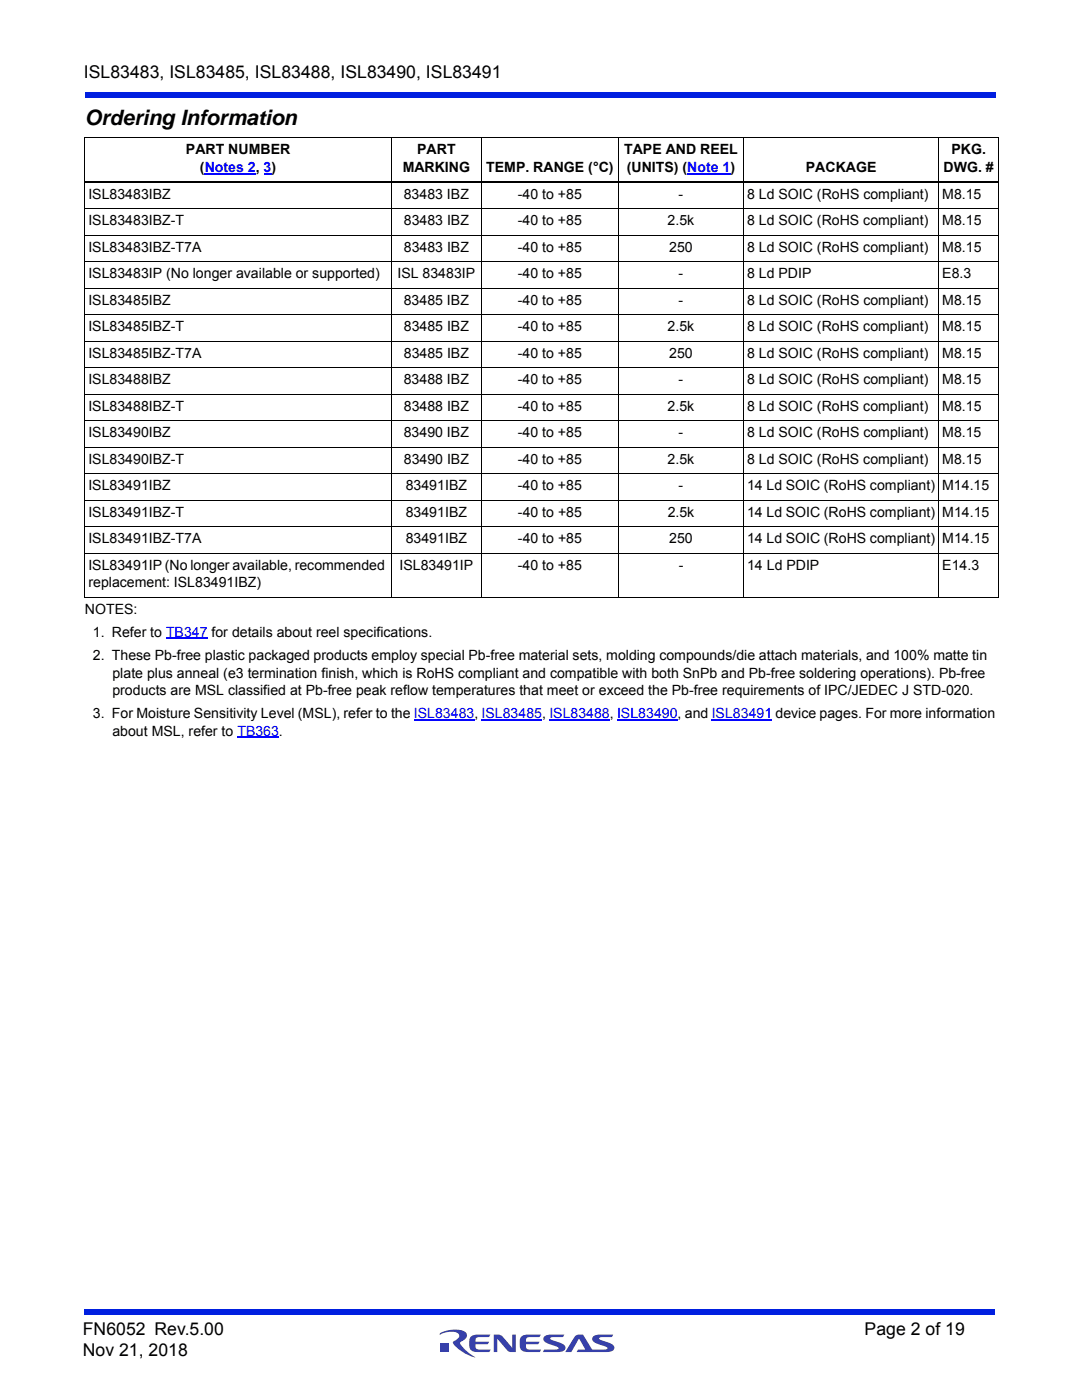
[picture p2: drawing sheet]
<svg xmlns="http://www.w3.org/2000/svg" width="216mm" height="279mm" viewBox="0 0 216 279" stroke-linecap="round" stroke-linejoin="round" font-family="sans-serif">
<defs><g id="words">
<text font-size="4.2" x="16.9" y="25">Ordering Information</text>
<g font-size="3.5">
<text x="16.7" y="15.6">ISL83483, ISL83485, ISL83488, ISL83490, ISL83491</text>
<text x="16.5" y="266.5">FN6052 Rev.5.00</text>
<text x="172.5" y="266.5">Page 2 of 19</text>
<text x="16.5" y="270.7">Nov 21, 2018</text>
</g>
<g font-size="2.8">
<text x="37.1" y="30.8">PART NUMBER</text>
<text x="39.9" y="34.3">(Notes 2, 3)</text>
<text x="80.3" y="34.3">MARKING</text>
<text x="83.2" y="30.8">PART</text>
<text x="97" y="34.3">TEMP. RANGE (°C)</text>
<text x="124.5" y="30.8">TAPE AND REEL</text>
<text x="125.1" y="34.3">(UNITS) (Note 1)</text>
<text x="160.8" y="34.3">PACKAGE</text>
<text x="188.3" y="34.3">DWG. #</text>
<text x="189.8" y="30.8">PKG.</text>
<text x="17.6" y="39.6">ISL83483IBZ</text>
<text x="80.6" y="39.6">83483 IBZ</text>
<text x="103.3" y="39.6">-40 to +85</text>
<text x="135.4" y="39.6">-</text>
<text x="149.1" y="39.6">8 Ld SOIC (RoHS compliant)</text>
<text x="188" y="39.6">M8.15</text>
<text x="17.6" y="44.9">ISL83483IBZ-T</text>
<text x="80.6" y="44.9">83483 IBZ</text>
<text x="103.3" y="44.9">-40 to +85</text>
<text x="133.2" y="44.9">2.5k</text>
<text x="149.1" y="44.9">8 Ld SOIC (RoHS compliant)</text>
<text x="188" y="44.9">M8.15</text>
<text x="17.6" y="50.2">ISL83483IBZ-T7A</text>
<text x="80.6" y="50.2">83483 IBZ</text>
<text x="103.3" y="50.2">-40 to +85</text>
<text x="133.5" y="50.2">250</text>
<text x="149.1" y="50.2">8 Ld SOIC (RoHS compliant)</text>
<text x="188" y="50.2">M8.15</text>
<text x="17.6" y="55.5">ISL83483IP (No longer available or supported)</text>
<text x="79.3" y="55.5">ISL 83483IP</text>
<text x="103.3" y="55.5">-40 to +85</text>
<text x="135.4" y="55.5">-</text>
<text x="149.1" y="55.5">8 Ld PDIP</text>
<text x="188" y="55.5">E8.3</text>
<text x="17.6" y="60.8">ISL83485IBZ</text>
<text x="80.6" y="60.8">83485 IBZ</text>
<text x="103.3" y="60.8">-40 to +85</text>
<text x="135.4" y="60.8">-</text>
<text x="149.1" y="60.8">8 Ld SOIC (RoHS compliant)</text>
<text x="188" y="60.8">M8.15</text>
<text x="17.6" y="66.1">ISL83485IBZ-T</text>
<text x="17.6" y="71.4">ISL83485IBZ-T7A</text>
<text x="80.6" y="66.1">83485 IBZ</text>
<text x="80.6" y="71.4">83485 IBZ</text>
<text x="103.3" y="66.1">-40 to +85</text>
<text x="103.3" y="71.4">-40 to +85</text>
<text x="133.2" y="66.1">2.5k</text>
<text x="133.5" y="71.4">250</text>
<text x="149.1" y="71.4">8 Ld SOIC (RoHS compliant)</text>
<text x="149.1" y="66.1">8 Ld SOIC (RoHS compliant)</text>
<text x="188" y="66.1">M8.15</text>
<text x="188" y="71.4">M8.15</text>
<text x="17.6" y="76.7">ISL83488IBZ</text>
<text x="80.6" y="76.7">83488 IBZ</text>
<text x="103.3" y="76.7">-40 to +85</text>
<text x="135.4" y="76.7">-</text>
<text x="149.1" y="76.7">8 Ld SOIC (RoHS compliant)</text>
<text x="188" y="76.7">M8.15</text>
<text x="17.6" y="82">ISL83488IBZ-T</text>
<text x="80.6" y="82">83488 IBZ</text>
<text x="103.3" y="82">-40 to +85</text>
<text x="133.2" y="82">2.5k</text>
<text x="149.1" y="82">8 Ld SOIC (RoHS compliant)</text>
<text x="188" y="82">M8.15</text>
<text x="17.6" y="87.2">ISL83490IBZ</text>
<text x="80.6" y="87.2">83490 IBZ</text>
<text x="103.3" y="87.2">-40 to +85</text>
<text x="135.4" y="87.2">-</text>
<text x="149.1" y="87.2">8 Ld SOIC (RoHS compliant)</text>
<text x="188" y="87.2">M8.15</text>
<text x="17.6" y="92.5">ISL83490IBZ-T</text>
<text x="80.6" y="92.5">83490 IBZ</text>
<text x="103.3" y="92.5">-40 to +85</text>
<text x="133.2" y="92.5">2.5k</text>
<text x="149.1" y="92.5">8 Ld SOIC (RoHS compliant)</text>
<text x="188" y="92.5">M8.15</text>
<text x="17.6" y="97.8">ISL83491IBZ</text>
<text x="81" y="97.8">83491IBZ</text>
<text x="103.3" y="97.8">-40 to +85</text>
<text x="135.4" y="97.8">-</text>
<text x="149.1" y="97.8">14 Ld SOIC (RoHS compliant) M14.15</text>
<text x="17.6" y="103.1">ISL83491IBZ-T</text>
<text x="81" y="103.1">83491IBZ</text>
<text x="103.3" y="103.1">-40 to +85</text>
<text x="133.2" y="103.1">2.5k</text>
<text x="149.1" y="103.1">14 Ld SOIC (RoHS compliant) M14.15</text>
<text x="17.6" y="108.4">ISL83491IBZ-T7A</text>
<text x="17.6" y="113.7">ISL83491IP (No longer available, recommended</text>
<text x="79.7" y="113.7">ISL83491IP</text>
<text x="81" y="108.4">83491IBZ</text>
<text x="103.3" y="113.7">-40 to +85</text>
<text x="103.3" y="108.4">-40 to +85</text>
<text x="133.5" y="108.4">250</text>
<text x="135.4" y="113.7">-</text>
<text x="149.1" y="113.7">14 Ld PDIP</text>
<text x="149.1" y="108.4">14 Ld SOIC (RoHS compliant)</text>
<text x="188" y="113.7">E14.3</text>
<text x="188" y="108.4">M14.15</text>
<text x="17.6" y="117.2">replacement: ISL83491IBZ)</text>
<text x="16.9" y="122.5">NOTES:</text>
<text x="18.5" y="127.1">1. Refer to TB347 for details about reel specifications.</text>
<text x="18.5" y="131.7">2. These Pb-free plastic packaged products employ special Pb-free material sets, molding compounds/die attach materials, and 100% matte tin</text>
<text x="22.4" y="135.2">plate plus anneal (e3 termination finish, which is RoHS compliant and compatible with both SnPb and Pb-free soldering operations). Pb-free</text>
<text x="18.5" y="143.3">3. For Moisture Sensitivity Level (MSL), refer to the ISL83483, ISL83485, ISL83488, ISL83490, and ISL83491 device pages. For more information</text>
<text x="22.4" y="138.8">products are MSL classified at Pb-free peak reflow temperatures that meet or exceed the Pb-free requirements of IPC/JEDEC J STD-020.</text>
<text x="22.4" y="146.9">about MSL, refer to TB363.</text>
</g>
</g></defs>
<g fill="#333f99">
<path d="M98.5 266.3h.7a1.2 1.2 0 0 1 1.1 .5l1.9 2.2v-2.7h.7v3.5h-.7a1.04 1.04 0 0 1-1-.4l-2-2.2v2.6h-.7z"/>
<path d="M93.9 266.8l.8-.4 3.2-.1-.3 .5-2.3 .1a.7 .7 0 0 0-.4 .9h2.7l-.4 .5h-2.3v.4l.2 .5 .2 .1h2.6l-.3 .5h-2.3a1.36 1.36 0 0 1-1.7-1.2l.1-1.5z"/>
<path d="M104 266.8l.8-.4 3.1-.1-.3 .5-2.3 .1a.7 .7 0 0 0-.3 .9h2.7l-.4 .5h-2.3v.4l.1 .5 .3 .1h2.6l-.3 .5h-2.3a1.36 1.36 0 0 1-1.7-1.2l.1-1.5z"/>
<path d="M108.6 266.7l.8-.3 3.2-.1-.3 .5-2.5 .2v.3l.6 .2a3.4 3.4 0 0 1 2.4 1.3 .85 .85 0 0 1-1 1h-3.5l.3-.4 2.8-.2v-.3l-.6-.2a3.4 3.4 0 0 1-2.4-1.3l.1-.5z"/>
<path d="M114.8 266.6a1.8 1.8 0 0 1 1.5-.3l1.9 3h2.3l.7-.1v-.3l-.6-.2a3.4 3.4 0 0 1-2.4-1.3 .85 .85 0 0 1 1-1l3.2-.1-.3 .5-2.5 .2v.3l.6 .2a3.4 3.4 0 0 1 2.4 1.3 .85 .85 0 0 1-1 1h-6.5l.3-.4 1.4-.1-1.2-2.1-1.6 2.6h-1.2z"/>
<path d="M88 268h1.6v1.7h-1.6z"/>
<path d="M87.8 266.1a5.6 5.6 0 0 1 5.1-.2 1.19 1.19 0 0 1-.8 1.8l-.3 .3a6.8 6.8 0 0 0 3 2.9 7.1 7.1 0 0 1-4.4-3l.5-.4a.81 .81 0 0 0 .7-.8 .81 .81 0 0 0-.6-.8 5.3 5.3 0 0 0-3.3 .4z"/>
</g>
<g fill="#001fe0">
<path d="M16.9 261.3h181.7v1h-181.7z"/>
<path d="M16.9 18.4h181.7v1h-181.7z"/>
</g>
<path d="M40.9 34.6h10.1" fill="none" stroke="#00f" stroke-width=".3"/>
<path d="M52.6 34.5h1.6v.3h-1.6z" fill="#00f"/>
<path d="M137.1 34.6h8.7" fill="none" stroke="#00f" stroke-width=".3"/>
<path d="M33.1 127.4h8.3M47.4 147.2h8.3M82.6 143.6h12.1M96.1 143.6h12.1M109.6 143.6h12.1M123.1 143.6h12.1M142 143.6h12.1" fill="none" stroke="#00f" stroke-width=".21"/>
<g fill="none" stroke="#000" stroke-width=".2">
<path d="M78.1 27.5v91.8M96.1 27.5v91.8M123.4 27.5v91.8M148.4 27.5v91.8M187.3 27.5v91.8M199.3 27.6v91.6M199.3 27.5l-182.4 .1v91.6M16.9 41.6h182.4M16.9 46.9h182.4M16.9 52.2h182.4M16.9 57.5h182.4M16.9 62.8h182.4"/>
<path d="M16.9 68.1h182.4M16.9 73.4h182.4M16.9 78.7h182.4M16.9 84h182.4M16.9 89.3h182.4M16.9 94.6h182.4M16.9 99.8h182.4M16.9 105.1h182.4M16.9 110.4h182.4M16.9 119.2h182.4"/>
</g>
<path d="M16.9 36.3h182.4" fill="none" stroke="#000" stroke-width=".36"/>
<use href="#words"/>
</svg>
